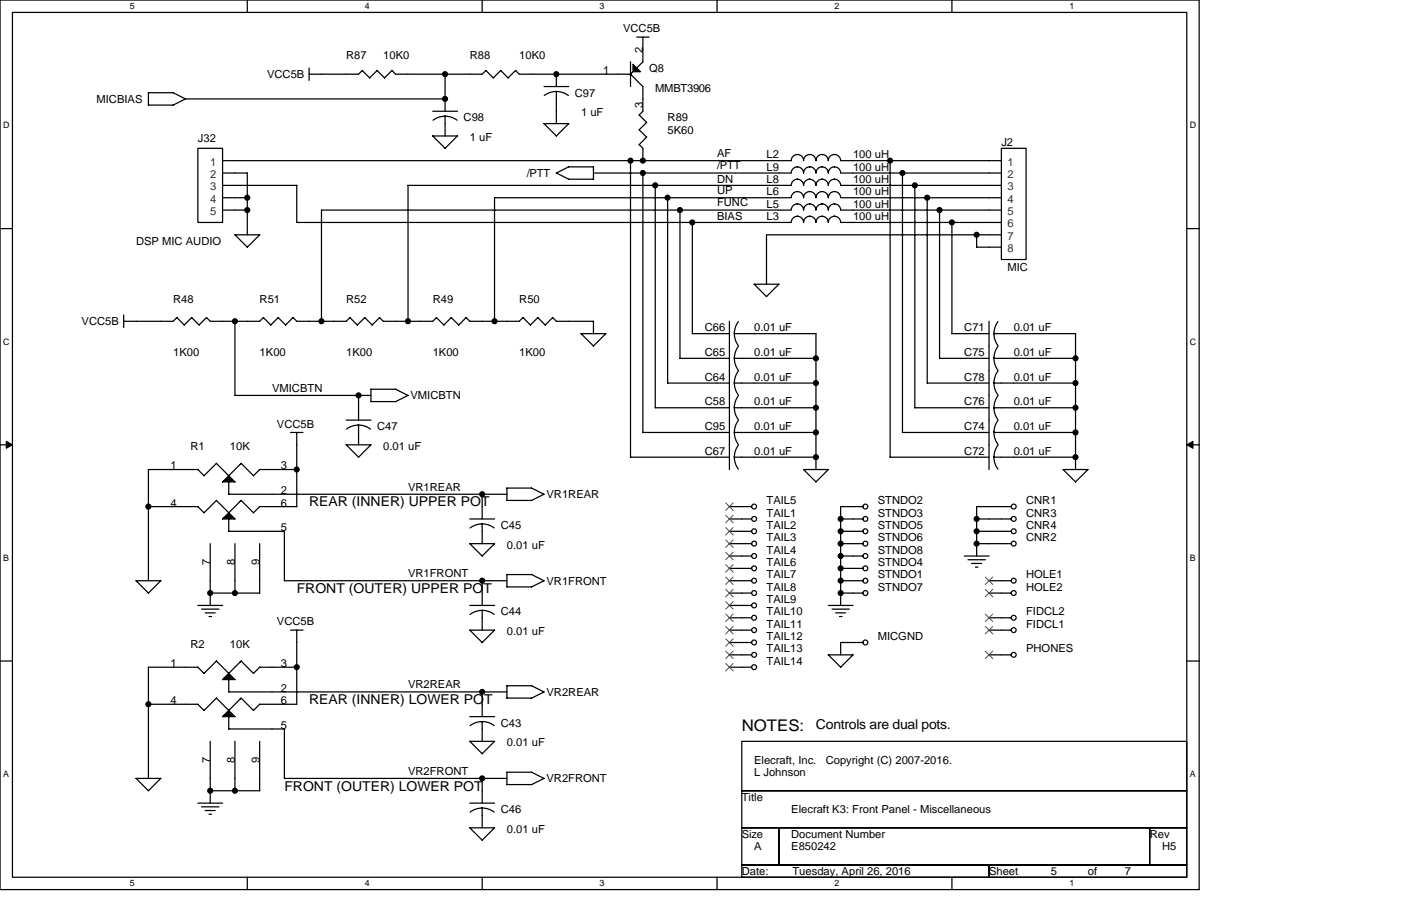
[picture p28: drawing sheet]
<svg xmlns="http://www.w3.org/2000/svg" width="432mm" height="279mm" viewBox="0 0 432 279" stroke-linecap="round" stroke-linejoin="round" font-family="sans-serif">
<defs><g id="words">
<text font-size="5" x="228.6" y="225.4">NOTES:</text>
<g font-size="4.2">
<text x="95.3" y="156.2">REAR (INNER) UPPER POT</text>
<text x="91.5" y="182.8">FRONT (OUTER) UPPER POT</text>
<text x="95.3" y="217.1">REAR (INNER) LOWER POT</text>
<text x="251.5" y="224.7">Controls are dual pots.</text>
<text x="87.7" y="243.8">FRONT (OUTER) LOWER POT</text>
</g>
<g font-size="3.4">
<text x="192" y="9.9">VCC5B</text>
<text x="198.1" y="16.4" transform="rotate(-90 198.1 16.4)">2</text>
<text x="106.7" y="18.3">R87</text>
<text x="118.1" y="18.3">10K0</text>
<text x="144.8" y="18.3">R88</text>
<text x="160" y="18.3">10K0</text>
<text x="185.9" y="22.9">1</text>
<text x="200" y="22.1">Q8</text>
<text x="82.3" y="24">VCC5B</text>
<text x="177.2" y="29.8">C97</text>
<text x="202" y="28.2">MMBT3906</text>
<text x="29.7" y="31.7">MICBIAS</text>
<text x="179.1" y="35.9">1 uF</text>
<text x="198.1" y="33.3" transform="rotate(-90 198.1 33.3)">3</text>
<text x="142.9" y="37.4">C98</text>
<text x="205.8" y="37.4">R89</text>
<text x="205.8" y="41.2">5K60</text>
<text x="61" y="43.9">J32</text>
<text x="144.8" y="43.5">1 uF</text>
<text x="308.6" y="45">J2</text>
<text x="221" y="48.4">AF</text>
<text x="221" y="52.2">/PTT</text>
<text x="236.2" y="52.6">L9</text>
<text x="236.2" y="48.8">L2</text>
<text x="262.9" y="52.6">100 uH</text>
<text x="262.9" y="48.8">100 uH</text>
<text x="162.3" y="54.5">/PTT</text>
<text x="221" y="59.9">UP</text>
<text x="221" y="56.4">DN</text>
<text x="236.2" y="56.4">L8</text>
<text x="262.9" y="56.4">100 uH</text>
<text x="221" y="63.7">FUNC</text>
<text x="236.2" y="64.1">L5</text>
<text x="236.2" y="60.2">L6</text>
<text x="262.9" y="64.1">100 uH</text>
<text x="262.9" y="60.2">100 uH</text>
<text x="221" y="67.9">BIAS</text>
<text x="236.2" y="67.9">L3</text>
<text x="262.9" y="67.9">100 uH</text>
<text x="41.9" y="75.5">DSP MIC AUDIO</text>
<text x="310.5" y="83.5">MIC</text>
<text x="53.4" y="93.4">R48</text>
<text x="80" y="93.4">R51</text>
<text x="106.7" y="93.4">R52</text>
<text x="133.4" y="93.4">R49</text>
<text x="160" y="93.4">R50</text>
<text x="25.2" y="100.2">VCC5B</text>
<text x="217.2" y="102.2">C66</text>
<text x="232.4" y="102.2">0.01 uF</text>
<text x="297.2" y="102.2">C71</text>
<text x="312.4" y="102.2">0.01 uF</text>
<text x="53.4" y="109.8">1K00</text>
<text x="80" y="109.8">1K00</text>
<text x="106.7" y="109.8">1K00</text>
<text x="133.4" y="109.8">1K00</text>
<text x="160" y="109.8">1K00</text>
<text x="217.2" y="109.8">C65</text>
<text x="232.4" y="109.8">0.01 uF</text>
<text x="297.2" y="109.8">C75</text>
<text x="312.4" y="109.8">0.01 uF</text>
<text x="217.2" y="117.4">C64</text>
<text x="232.4" y="117.4">0.01 uF</text>
<text x="297.2" y="117.4">C78</text>
<text x="312.4" y="117.4">0.01 uF</text>
<text x="83.8" y="120.8">VMICBTN</text>
<text x="126.5" y="123.1">VMICBTN</text>
<text x="217.2" y="125">C58</text>
<text x="232.4" y="125">0.01 uF</text>
<text x="297.2" y="125">C76</text>
<text x="312.4" y="125">0.01 uF</text>
<text x="85.4" y="131.9">VCC5B</text>
<text x="116.2" y="132.6">C47</text>
<text x="217.2" y="132.6">C95</text>
<text x="232.4" y="132.6">0.01 uF</text>
<text x="297.2" y="132.6">C74</text>
<text x="312.4" y="132.6">0.01 uF</text>
<text x="58.7" y="138.7">R1</text>
<text x="70.9" y="138.7">10K</text>
<text x="118.1" y="138.7">0.01 uF</text>
<text x="217.2" y="140.3">C67</text>
<text x="232.4" y="140.3">0.01 uF</text>
<text x="297.2" y="140.3">C72</text>
<text x="312.4" y="140.3">0.01 uF</text>
<text x="52.6" y="144.8">1</text>
<text x="86.5" y="144.8">3</text>
<text x="86.5" y="152.4">2</text>
<text x="125.8" y="151.3">VR1REAR</text>
<text x="168.4" y="153.6">VR1REAR</text>
<text x="236.2" y="155.5">TAIL5</text>
<text x="270.5" y="155.5">STNDO2</text>
<text x="316.3" y="155.5">CNR1</text>
<text x="52.6" y="156.2">4</text>
<text x="86.5" y="156.2">6</text>
<text x="236.2" y="159.3">TAIL1</text>
<text x="270.5" y="159.3">STNDO3</text>
<text x="316.3" y="159.3">CNR3</text>
<text x="86.5" y="163.8">5</text>
<text x="154.3" y="163.1">C45</text>
<text x="236.2" y="166.9">TAIL3</text>
<text x="236.2" y="163.1">TAIL2</text>
<text x="270.5" y="166.9">STNDO6</text>
<text x="270.5" y="163.1">STNDO5</text>
<text x="316.3" y="163.1">CNR4</text>
<text x="316.3" y="166.9">CNR2</text>
<text x="156.2" y="169.2">0.01 uF</text>
<text x="236.2" y="170.7">TAIL4</text>
<text x="270.5" y="170.7">STNDO8</text>
<text x="64.8" y="174.3" transform="rotate(-90 64.8 174.3)">7</text>
<text x="72.4" y="174.3" transform="rotate(-90 72.4 174.3)">8</text>
<text x="80" y="174.3" transform="rotate(-90 80 174.3)">9</text>
<text x="125.8" y="178">VR1FRONT</text>
<text x="236.2" y="178.4">TAIL7</text>
<text x="236.2" y="174.5">TAIL6</text>
<text x="270.5" y="178.4">STNDO1</text>
<text x="270.5" y="174.5">STNDO4</text>
<text x="316.3" y="178.4">HOLE1</text>
<text x="168.4" y="180.3">VR1FRONT</text>
<text x="236.2" y="182.2">TAIL8</text>
<text x="236.2" y="186">TAIL9</text>
<text x="270.5" y="182.2">STNDO7</text>
<text x="316.3" y="182.2">HOLE2</text>
<text x="154.3" y="189.8">C44</text>
<text x="236.2" y="189.8">TAIL10</text>
<text x="316.3" y="189.8">FIDCL2</text>
<text x="85.4" y="192.8">VCC5B</text>
<text x="156.2" y="195.9">0.01 uF</text>
<text x="236.2" y="193.6">TAIL11</text>
<text x="236.2" y="197.4">TAIL12</text>
<text x="270.5" y="197.4">MICGND</text>
<text x="316.3" y="193.6">FIDCL1</text>
<text x="58.7" y="199.7">R2</text>
<text x="70.9" y="199.7">10K</text>
<text x="236.2" y="201.2">TAIL13</text>
<text x="316.3" y="201.2">PHONES</text>
<text x="52.6" y="205.7">1</text>
<text x="86.5" y="205.7">3</text>
<text x="236.2" y="205">TAIL14</text>
<text x="86.5" y="213.4">2</text>
<text x="125.8" y="212.3">VR2REAR</text>
<text x="168.4" y="214.5">VR2REAR</text>
<text x="52.6" y="217.2">4</text>
<text x="86.5" y="217.2">6</text>
<text x="86.5" y="224.8">5</text>
<text x="154.3" y="224.1">C43</text>
<text x="156.2" y="230.2">0.01 uF</text>
<text x="64.8" y="235.2" transform="rotate(-90 64.8 235.2)">7</text>
<text x="72.4" y="235.2" transform="rotate(-90 72.4 235.2)">8</text>
<text x="80" y="235.2" transform="rotate(-90 80 235.2)">9</text>
<text x="125.8" y="238.9">VR2FRONT</text>
<text x="232.4" y="235.5">Elecraft, Inc.</text>
<text x="232.4" y="239.3">L Johnson</text>
<text x="254.5" y="235.5">Copyright (C) 2007-2016.</text>
<text x="168.4" y="241.2">VR2FRONT</text>
<text x="154.3" y="250.7">C46</text>
<text x="228.6" y="246.9">Title</text>
<text x="243.9" y="250.7">Elecraft K3: Front Panel - Miscellaneous</text>
<text x="156.2" y="256.8">0.01 uF</text>
<text x="228.6" y="258.4">Size</text>
<text x="232.4" y="262.2">A</text>
<text x="243.9" y="258.4">Document Number</text>
<text x="243.9" y="262.2">E850242</text>
<text x="354.3" y="258.4">Rev</text>
<text x="358.2" y="262.2">H5</text>
<text x="228.6" y="269.8">Date:</text>
<text x="244.2" y="269.8">Tuesday, April 26, 2016</text>
<text x="304.8" y="269.8">Sheet</text>
<text x="323.9" y="269.8">5</text>
<text x="335.3" y="269.8">of</text>
<text x="346.7" y="269.8">7</text>
</g>
<g font-size="3.4" fill="#333">
<text x="64.8" y="51.1">1</text>
<text x="310.5" y="51.1">1</text>
<text x="64.8" y="54.9">2</text>
<text x="64.8" y="58.7">3</text>
<text x="310.5" y="54.9">2</text>
<text x="310.5" y="58.7">3</text>
<text x="64.8" y="62.5">4</text>
<text x="310.5" y="62.5">4</text>
<text x="64.8" y="66.3">5</text>
<text x="310.5" y="66.3">5</text>
<text x="310.5" y="70.1">6</text>
<text x="310.5" y="74">7</text>
<text x="310.5" y="77.8">8</text>
</g>
<g font-size="2.7">
<text x="40" y="2.9">5</text>
<text x="112.4" y="2.9">4</text>
<text x="184.8" y="2.9">3</text>
<text x="257.2" y="2.9">2</text>
<text x="329.6" y="2.9">1</text>
<text x="1" y="39.6">D</text>
<text x="366.7" y="39.6">D</text>
<text x="1" y="106.3">C</text>
<text x="366.7" y="106.3">C</text>
<text x="1" y="173">B</text>
<text x="366.7" y="173">B</text>
<text x="1" y="239.6">A</text>
<text x="366.7" y="239.6">A</text>
<text x="40" y="273.4">5</text>
<text x="112.4" y="273.4">4</text>
<text x="184.8" y="273.4">3</text>
<text x="257.2" y="273.4">2</text>
<text x="329.6" y="273.4">1</text>
</g>
</g></defs>
<path d="M0 0h369.6v274.3h-369.6zM3.8 3.8h362v266.7h-362z" fill="none" stroke="#000" stroke-width=".38"/>
<g fill="#fff">
<path d="M40 .4h1.6v3.1h-1.6z"/>
<path d="M40 270.9h1.6v3.1h-1.6z"/>
</g>
<path d="M76.2 0v3.8M76.2 270.5v3.8" fill="none" stroke="#000" stroke-width=".38"/>
<g fill="#fff">
<path d="M112.4 .4h1.5v3.1h-1.5z"/>
<path d="M112.4 270.9h1.5v3.1h-1.5z"/>
</g>
<path d="M148.6 0v3.8M148.6 270.5v3.8" fill="none" stroke="#000" stroke-width=".38"/>
<g fill="#fff">
<path d="M184.8 .4h1.5v3.1h-1.5z"/>
<path d="M184.8 270.9h1.5v3.1h-1.5z"/>
</g>
<path d="M221 0v3.8M221 270.5v3.8" fill="none" stroke="#000" stroke-width=".38"/>
<g fill="#fff">
<path d="M257.2 .4h1.5v3.1h-1.5z"/>
<path d="M257.2 270.9h1.5v3.1h-1.5z"/>
</g>
<path d="M293.4 0v3.8M293.4 270.5v3.8" fill="none" stroke="#000" stroke-width=".38"/>
<g fill="#fff">
<path d="M329.6 .4h1.5v3.1h-1.5z"/>
<path d="M329.6 270.9h1.5v3.1h-1.5z"/>
<path d="M1 37.2h1.9v3h-1.9z"/>
<path d="M366.7 37.2h2v3h-2z"/>
<path d="M1 103.8h1.9v3.1h-1.9z"/>
<path d="M366.7 103.8h2v3.1h-2z"/>
</g>
<path d="M0 70.5h3.8M365.8 70.5h3.8" fill="none" stroke="#000" stroke-width=".38"/>
<g fill="#fff">
<path d="M1 170.5h1.8v3.1h-1.8z"/>
<path d="M366.7 170.5h1.9v3.1h-1.9z"/>
</g>
<path d="M0 137.2h3.8M365.8 137.2h3.8" fill="none" stroke="#000" stroke-width=".38"/>
<path d="M1.9 136.1l1.9 1.1-1.9 1.1zM365.8 137.2l1.9-1.1v2.2z" fill="#000" stroke="#000" stroke-width=".31"/>
<g fill="#fff">
<path d="M1 237.2h1.8v3h-1.8z"/>
<path d="M366.7 237.2h1.9v3h-1.9z"/>
</g>
<g fill="none" stroke="#000" stroke-width=".38">
<path d="M194.3 19v7.7M196.2 11.5h3.9M198.1 11.5v7.6M198.2 19l-2 2M45.7 32.4h7.7M57.1 30.5h80.1M57.2 30.5l-3.9 1.9M57.2 30.5l-3.8-1.9h-7.7v3.8M95.3 21v3.8M116.2 21.7l2.3 2.3 2.3-2.3 1.1 1.2h26.7l1.2-1.2 2.3 2.3 2.2-2.3 2.3 2.3 2.3-2.3 1.2 1.2h34.3M116.2 21.7l-2.2 2.3-2.3-2.3-1.2 1.2h-15.2M133.4 34.3h7.6"/>
<path d="M133.5 37.1l1.4-.8 2.2-.5a6.1 6.1 0 0 1 3.8 1.3M137.2 22.9v11.4M137.2 35.8v6.1M167.6 38.1l3.8 3.9 3.9-3.9h-7.6M167.7 26.7h7.6M167.7 29.5l1.5-.9 2.2-.4a6.1 6.1 0 0 1 3.8 1.3M171.5 22.9v3.8M171.5 28.2v9.9M194.3 22.9l3.8 3.8v7.6l-1.1 1.2M195.1 22.1l-.8 .8M197 35.4l2.3 2.3M199.3 37.7l-2.3 2.3"/>
<path d="M61 45.7h7.6v22.9h-7.6zM68.6 49.6l175.3-.1a1.89 1.89 0 0 1 1.8-1.9h.1a1.92 1.92 0 0 1 1.9 1.9 1.89 1.89 0 0 1 1.9-1.9 1.92 1.92 0 0 1 1.9 1.9 1.89 1.89 0 0 1 1.9-1.9 1.92 1.92 0 0 1 1.9 1.9 1.89 1.89 0 0 1 1.9-1.9 1.92 1.92 0 0 1 1.9 1.9l49.5 .1M68.6 57.2h22.9v11.4M68.6 53.4h7.6v19M133.4 41.9h7.6l-3.8 3.9zM171.4 53.3l3.9 2h7.6M171.5 53.4l3.8-2 7.6 .1v3.8M182.9 53.4h61M194.3 49.6v91.4h30.5M197 44.6l1.1 1.1v3.9M197 40l2.3 2.3M198.1 53.4v80h26.7"/>
<path d="M199.3 42.3l-2.3 2.3M202 57.2v68.6h22.8M243.9 53.3a1.89 1.89 0 0 1 1.8-1.8h.1a1.92 1.92 0 0 1 1.9 1.8 1.89 1.89 0 0 1 1.9-1.8 1.92 1.92 0 0 1 1.9 1.8 1.89 1.89 0 0 1 1.9-1.8 1.92 1.92 0 0 1 1.9 1.8 1.89 1.89 0 0 1 1.9-1.8 1.92 1.92 0 0 1 1.9 1.8M259.1 53.4h49.5M274.3 49.6v91.4h30.5M278.2 53.4v80h26.6M282 57.2v68.6h22.8M308.6 57.2l-49.5-.1a1.92 1.92 0 0 0-1.9-1.8 1.89 1.89 0 0 0-1.9 1.8 1.92 1.92 0 0 0-1.9-1.8 1.89 1.89 0 0 0-1.9 1.8 1.92 1.92 0 0 0-2-1.8h.1a1.89 1.89 0 0 0-1.9 1.8 1.92 1.92 0 0 0-2-1.8 1.89 1.89 0 0 0-1.8 1.8l-118.1 .1v41.9M308.6 45.7h7.7v34.3h-7.7zM68.6 64.8h7.6M68.6 61h7.6M72.4 72.4l3.8 3.8 3.9-3.8h-7.7"/>
<path d="M91.5 68.6h152.4a1.89 1.89 0 0 1 1.8-1.9h.1a1.92 1.92 0 0 1 1.9 1.9 1.89 1.89 0 0 1 1.9-1.9 1.92 1.92 0 0 1 1.9 1.9 1.89 1.89 0 0 1 1.9-1.9 1.92 1.92 0 0 1 1.9 1.9 1.89 1.89 0 0 1 1.9-1.9 1.92 1.92 0 0 1 1.9 1.9h49.5M205.8 61v57.1h19M209.6 64.8v45.7M213.4 68.6v34.3M285.8 61v57.1h19M289.6 64.8v45.7M293.4 68.6v34.3M301 72.4v3.8h7.6M308.6 64.8h-49.5a1.92 1.92 0 0 0-1.9-1.9 1.89 1.89 0 0 0-1.9 1.9 1.92 1.92 0 0 0-1.9-1.9 1.89 1.89 0 0 0-1.9 1.9 1.92 1.92 0 0 0-2-1.9h.1a1.89 1.89 0 0 0-1.9 1.9 1.92 1.92 0 0 0-2-1.9 1.89 1.89 0 0 0-1.8 1.9h-144.8v34.3M308.6 61h-49.5a1.92 1.92 0 0 0-1.9-1.9 1.89 1.89 0 0 0-1.9 1.9 1.92 1.92 0 0 0-1.9-1.9 1.89 1.89 0 0 0-1.9 1.9 1.92 1.92 0 0 0-2-1.9h.1a1.89 1.89 0 0 0-1.9 1.9 1.92 1.92 0 0 0-2-1.9 1.89 1.89 0 0 0-1.8 1.9h-91.5v38.1M308.6 72.4h-72.4v15.3M38.1 97.2v3.8"/>
<path d="M54.5 97.9l2.3 2.3 2.3-2.3 2.3 2.3M54.5 97.9l-1.1 1.2h-15.3M72.4 99.1v22.9l41.9-.1M81.2 97.9l2.3 2.3 2.2-2.3 2.3 2.3 2.3-2.3 1.2 1.2h15.2l1.2-1.2 2.3 2.3M81.2 97.9l-1.2 1.2h-15.2l-1.2-1.2-2.2 2.3M117 97.9l1.1 1.2h15.3l1.1-1.2 2.3 2.3M117 97.9l-2.3 2.3-2.3-2.3-2.3 2.3M143.7 97.9l1.1 1.2M143.7 97.9l-2.3 2.3-2.3-2.3-2.3 2.3M144.8 99.1h15.2l1.2-1.2 2.3 2.3 2.3-2.3 2.3 2.3 2.2-2.3 1.2 1.2M171.5 99.1h11.4v3.8M224.8 99.1v45.7"/>
<path d="M227.6 99.2l-.8 1.4-.5 2.2a6.1 6.1 0 0 0 1.3 3.8M232.4 87.6l3.8 3.9 3.9-3.8M232.4 87.7h7.7M304.8 99.1v45.7M307.6 99.2l-.8 1.4-.5 2.2a6.1 6.1 0 0 0 1.3 3.8M182.9 106.7l-3.8-3.8h7.6l-3.8 3.8M209.6 110.5h15.2M213.4 102.9h11.4M226.3 102.9h25.2v41.9M226.3 118.1h25.2M226.3 110.5h25.2M227.6 114.4l-.8 1.5-.5 2.1a6.1 6.1 0 0 0 1.3 3.8"/>
<path d="M227.6 106.8l-.8 1.5-.5 2.1a6.1 6.1 0 0 0 1.3 3.8M289.6 110.5h15.2M293.4 102.9h11.4M306.3 102.9h25.2v41.9M306.3 118.1h25.2M306.3 110.5h25.2M307.6 114.4l-.8 1.5-.5 2.1a6.1 6.1 0 0 0 1.3 3.8M307.6 106.8l-.8 1.5-.5 2.1a6.1 6.1 0 0 0 1.3 3.8M89.6 133.4h3.8M91.5 133.4v22.9l-11.5-.1M106.7 137.2h7.6l-3.8 3.8zM106.7 129.6h7.6"/>
<path d="M106.8 132.3l1.5-.8 2.1-.4a6.1 6.1 0 0 1 3.8 1.2M110.5 121.9v7.7M110.5 131.1v6.1M114.3 123.8h7.6M114.3 123.8v-3.8h7.6l3.9 1.9-3.9 2M226.3 133.4h25.2M226.3 125.8h25.2M227.6 122l-.8 1.5-.5 2.2a6.1 6.1 0 0 0 1.3 3.8M227.6 129.6l-.8 1.5-.5 2.2a6.1 6.1 0 0 0 1.3 3.8M227.6 137.3l-.8 1.4-.5 2.2a6.1 6.1 0 0 0 1.3 3.8M306.3 133.4h25.2M306.3 125.8h25.2"/>
<path d="M307.6 122l-.8 1.5-.5 2.2a6.1 6.1 0 0 0 1.3 3.8M307.6 129.6l-.8 1.5-.5 2.2a6.1 6.1 0 0 0 1.3 3.8M307.6 137.3l-.8 1.4-.5 2.2a6.1 6.1 0 0 0 1.3 3.8M45.7 156.2h15.3M61 156.2l1.9 2M61 144.8h-15.3v34.3M66.7 142.9l-3.8 3.8-1.9-1.9M69 148.2h2.6M69 159.7h2.6M69.7 147.8h1.6M69.7 159.3h1.6M70.1 147.5h.8"/>
<path d="M70.1 158.9h.8M70.5 146.7v5.7h85.8M70.5 158.1v5.8M74.3 142.9l3.8 3.8 1.9-1.9h11.5M74.3 154.3l3.8 3.9M74.3 154.3l-5.7 5.7h3.8l-5.7-5.7-3.8 3.8M74.3 142.9l-5.7 5.7h3.8l-5.7-5.7M80.1 156.2l-2 1.9M148.6 152.4v7.6M163.9 150.5l3.8 1.9-3.9 1.9h-7.6M163.9 150.5h-7.7v3.8M224.8 156.2h6.9"/>
<path d="M226.3 141h25.2M255.3 144.8l-3.8 3.8-3.8-3.8h7.6M266 156.2h-6.9v30.5M306.3 141h25.2M311.7 156.2h-10.7v15.3M327.7 144.8l3.8 3.8 3.8-3.8h-7.6M64.8 167.7v19M70.5 163.9h17.2v15.2M72.4 167.7v15.2M80 167.7l.1 15.2h-15.3M87.7 179.1h68.6M144.8 160h7.6"/>
<path d="M144.9 162.8l1.5-.8 2.1-.4a6.1 6.1 0 0 1 3.8 1.2M148.6 171.5l-3.8-3.8h7.6l-3.8 3.8M148.6 161.6v6.1M148.6 179.1v7.6M156.2 177.2v3.8M156.2 177.2h7.7M163.9 177.2l3.8 1.9M167.7 179.1l-3.9 1.9h-7.6M224.8 179.1h6.9M224.8 167.7h6.9M224.8 171.5h6.9M224.8 160h6.9"/>
<path d="M224.8 175.3h6.9M224.8 163.9h6.9M259.1 179.1h6.9M259.1 167.7h6.9M259.1 171.5h6.9M259.1 160h6.9M259.1 175.3h6.9M259.1 163.9h6.9M297.2 171.5h7.6M298.3 172.6h5.4M299.5 173.8h3M300.6 174.9h.8"/>
<path d="M301 167.7h10.7M301 160h10.7M301 163.9h10.7M304.8 179.1h6.9M45.7 182.9l-3.8-3.8h7.7l-3.9 3.8M61 186.7h7.6M62.1 187.9h5.4M63.2 189h3.1M64.4 190.1h.8M89.6 194.3h3.8M91.5 194.3v22.9h-11.5M144.8 186.7h7.6"/>
<path d="M144.9 189.5l1.5-.8 2.1-.5a6.1 6.1 0 0 1 3.8 1.3M148.6 198.1l-3.8-3.8h7.6l-3.8 3.9M148.6 188.2v6.1M224.8 194.3h6.9M224.8 186.7h6.9M224.8 182.9h6.9M224.8 190.5h6.9M224.8 198.1h6.9M255.3 186.7h7.6M256.4 187.9h5.4M257.6 189h3M258.7 190.1h.8"/>
<path d="M259.1 182.9h6.9M266 198.1h-6.9v3.9M304.8 194.3h6.9M304.8 182.9h6.9M304.8 190.5h6.9M0 203.9h3.8M45.7 217.2h15.3M61 217.2l1.9 1.9M61 205.8h-15.3v34.3M66.7 203.8l-3.8 3.9-1.9-1.9M69 209.2h2.6M69.7 208.8h1.6"/>
<path d="M70.1 208.4h.8M70.1 219.9h.8M70.5 207.7v5.7M70.5 219.1v5.7h17.2v15.3M70.5 213.4h85.8M74.3 203.9l3.8 3.8 1.9-1.9h11.5M74.3 215.3l3.8 3.8M74.3 203.8l-5.7 5.8h3.8l-5.7-5.7M74.3 215.3l-5.7 5.7h3.8l-5.7-5.7-3.8 3.8M80.1 217.2l-2 1.9M148.6 213.4v7.6M156.2 211.5v3.8"/>
<path d="M156.2 211.5h7.7M163.9 211.5l3.8 1.9M167.7 213.4l-3.9 1.9h-7.6M224.8 202h6.9M224.8 205.8h6.9M259.1 205.8l-3.8-3.8h7.6l-3.8 3.8M304.8 202h6.9M365.8 203.9h3.8M64.8 228.6v19.1M69 220.6h2.6M69.7 220.2h1.6M72.4 228.6v15.3"/>
<path d="M80 228.6v15.3h-15.2M144.8 221h7.6M144.9 223.8l1.5-.9 2.1-.4a6.1 6.1 0 0 1 3.8 1.3M148.6 232.4l-3.8-3.8h7.6l-3.8 3.9M148.6 222.5v6.1M156.2 238.1v3.9M156.2 238.1h7.7M163.9 238.1l3.8 2M228.6 228.6h137.2v15.3h-137.2zM45.7 243.9l-3.8-3.8h7.7l-3.9 3.8M61 247.7h7.6M62.1 248.8h5.4"/>
<path d="M63.2 250h3.1M64.4 251.1h.8M87.7 240.1h68.6M144.8 247.7h7.6M144.9 250.4l1.5-.8 2.1-.4a6.1 6.1 0 0 1 3.8 1.2M148.6 259.1l-3.8-3.8h7.6l-3.8 3.8M148.6 240v7.7M148.6 249.2v6.1M167.7 240.1l-3.9 1.9h-7.6M228.6 243.9h137.2v11.4h-137.2zM228.6 255.3h11.5v11.4h-11.5zM240.1 255.3h114.3v11.4h-114.3z"/>
<path d="M354.4 255.3h11.4v11.4h-11.4zM228.6 266.7h76.2v3.8h-76.2zM304.8 266.7h61v3.8h-61z"/>
<circle cx="232.4" cy="156.2" r=".76"/>
<circle cx="266.7" cy="156.2" r=".76"/>
<circle cx="312.4" cy="156.2" r=".76"/>
<circle cx="232.4" cy="171.5" r=".76"/>
<circle cx="232.4" cy="163.8" r=".76"/>
<circle cx="232.4" cy="179.1" r=".76"/>
<circle cx="232.4" cy="160" r=".76"/>
<circle cx="232.4" cy="167.6" r=".76"/>
<circle cx="232.4" cy="175.3" r=".76"/>
<circle cx="266.7" cy="171.5" r=".76"/>
<circle cx="266.7" cy="163.8" r=".76"/>
<circle cx="266.7" cy="160" r=".76"/>
<circle cx="266.7" cy="179.1" r=".76"/>
<circle cx="266.7" cy="167.6" r=".76"/>
<circle cx="266.7" cy="175.3" r=".76"/>
<circle cx="312.4" cy="163.8" r=".76"/>
<circle cx="312.4" cy="160" r=".76"/>
<circle cx="312.4" cy="179.1" r=".76"/>
<circle cx="312.4" cy="167.6" r=".76"/>
<circle cx="232.4" cy="186.7" r=".76"/>
<circle cx="232.4" cy="194.3" r=".76"/>
<circle cx="232.4" cy="182.9" r=".76"/>
<circle cx="232.4" cy="198.1" r=".76"/>
<circle cx="232.4" cy="190.5" r=".76"/>
<circle cx="266.7" cy="182.9" r=".76"/>
<circle cx="266.7" cy="198.1" r=".76"/>
<circle cx="312.4" cy="194.3" r=".76"/>
<circle cx="312.4" cy="182.9" r=".76"/>
<circle cx="312.4" cy="190.5" r=".76"/>
<circle cx="232.4" cy="205.7" r=".76"/>
<circle cx="232.4" cy="201.9" r=".76"/>
<circle cx="312.4" cy="201.9" r=".76"/>
</g>
<g fill="none" stroke="#4c4c4c" stroke-width=".31">
<path d="M223.7 158.9l2.3 2.3M223.7 155.1l2.3 2.3M226 158.9l-2.4 2.3M226 155.1l-2.4 2.3M223.7 177.9l2.3 2.4M223.7 166.5l2.3 2.3M223.7 162.7l2.3 2.3M223.7 170.3l2.3 2.3M223.7 174.1l2.3 2.3M226 177.9l-2.4 2.4M226 166.5l-2.4 2.3M226 162.7l-2.4 2.3"/>
<path d="M226 170.3l-2.4 2.3M226 174.1l-2.4 2.3M303.7 177.9l2.3 2.4M306 177.9l-2.3 2.4M223.7 181.8l2.3 2.3M223.7 193.2l2.3 2.3M223.7 185.6l2.3 2.3M223.7 189.4l2.3 2.3M223.7 197l2.3 2.3M226 181.8l-2.4 2.3M226 193.2l-2.4 2.3M226 185.6l-2.4 2.3"/>
<path d="M226 189.4l-2.4 2.3M226 197l-2.4 2.3M303.7 189.4l2.3 2.3M303.7 193.2l2.3 2.3M303.7 181.8l2.3 2.3M306 189.4l-2.3 2.3M306 193.2l-2.3 2.3M306 181.8l-2.3 2.3M223.7 204.6l2.3 2.3M223.7 200.8l2.3 2.3M226 204.6l-2.4 2.3M226 200.8l-2.4 2.3"/>
<path d="M303.7 200.8l2.3 2.3M306 200.8l-2.3 2.3"/>
</g>
<g fill="#000" stroke="#000" stroke-width=".38">
<path d="M195.1 19.8l2.3 2.3h-2.3z" fill-rule="evenodd"/>
<circle cx="137.2" cy="22.9" r=".76"/>
<circle cx="137.2" cy="30.5" r=".76"/>
<circle cx="171.5" cy="22.9" r=".76"/>
<circle cx="194.3" cy="49.5" r=".76"/>
<circle cx="198.1" cy="49.5" r=".76"/>
<circle cx="198.1" cy="53.3" r=".76"/>
<circle cx="201.9" cy="57.2" r=".76"/>
<circle cx="274.3" cy="49.5" r=".76"/>
<circle cx="278.1" cy="53.3" r=".76"/>
<circle cx="281.9" cy="57.2" r=".76"/>
<circle cx="76.2" cy="61" r=".76"/>
<circle cx="76.2" cy="64.8" r=".76"/>
<circle cx="205.7" cy="61" r=".76"/>
<circle cx="209.6" cy="64.8" r=".76"/>
<circle cx="213.4" cy="68.6" r=".76"/>
<circle cx="285.8" cy="61" r=".76"/>
<circle cx="289.6" cy="64.8" r=".76"/>
<circle cx="293.4" cy="68.6" r=".76"/>
<circle cx="301" cy="72.4" r=".76"/>
<circle cx="72.4" cy="99.1" r=".76"/>
<circle cx="99.1" cy="99.1" r=".76"/>
<circle cx="125.7" cy="99.1" r=".76"/>
<circle cx="152.4" cy="99.1" r=".76"/>
<circle cx="251.5" cy="110.5" r=".76"/>
<circle cx="251.5" cy="118.1" r=".76"/>
<circle cx="331.5" cy="110.5" r=".76"/>
<circle cx="331.5" cy="118.1" r=".76"/>
<circle cx="110.5" cy="121.9" r=".76"/>
<circle cx="251.5" cy="133.4" r=".76"/>
<circle cx="251.5" cy="125.7" r=".76"/>
<circle cx="331.5" cy="133.4" r=".76"/>
<circle cx="331.5" cy="125.7" r=".76"/>
<circle cx="45.7" cy="156.2" r=".76"/>
<circle cx="91.4" cy="144.8" r=".76"/>
<circle cx="148.6" cy="152.4" r=".76"/>
<circle cx="251.5" cy="141" r=".76"/>
<circle cx="331.5" cy="141" r=".76"/>
<circle cx="148.6" cy="179.1" r=".76"/>
<circle cx="259.1" cy="171.5" r=".76"/>
<circle cx="259.1" cy="163.8" r=".76"/>
<circle cx="259.1" cy="160" r=".76"/>
<circle cx="259.1" cy="179.1" r=".76"/>
<circle cx="259.1" cy="167.6" r=".76"/>
<circle cx="259.1" cy="175.3" r=".76"/>
<circle cx="301" cy="163.8" r=".76"/>
<circle cx="301" cy="160" r=".76"/>
<circle cx="301" cy="167.6" r=".76"/>
<circle cx="64.8" cy="182.9" r=".76"/>
<circle cx="72.4" cy="182.9" r=".76"/>
<circle cx="259.1" cy="182.9" r=".76"/>
<circle cx="45.7" cy="217.2" r=".76"/>
<circle cx="91.4" cy="205.7" r=".76"/>
<circle cx="148.6" cy="213.4" r=".76"/>
<circle cx="64.8" cy="243.8" r=".76"/>
<circle cx="72.4" cy="243.8" r=".76"/>
<circle cx="148.6" cy="240" r=".76"/>
</g>
<use href="#words"/>
</svg>
